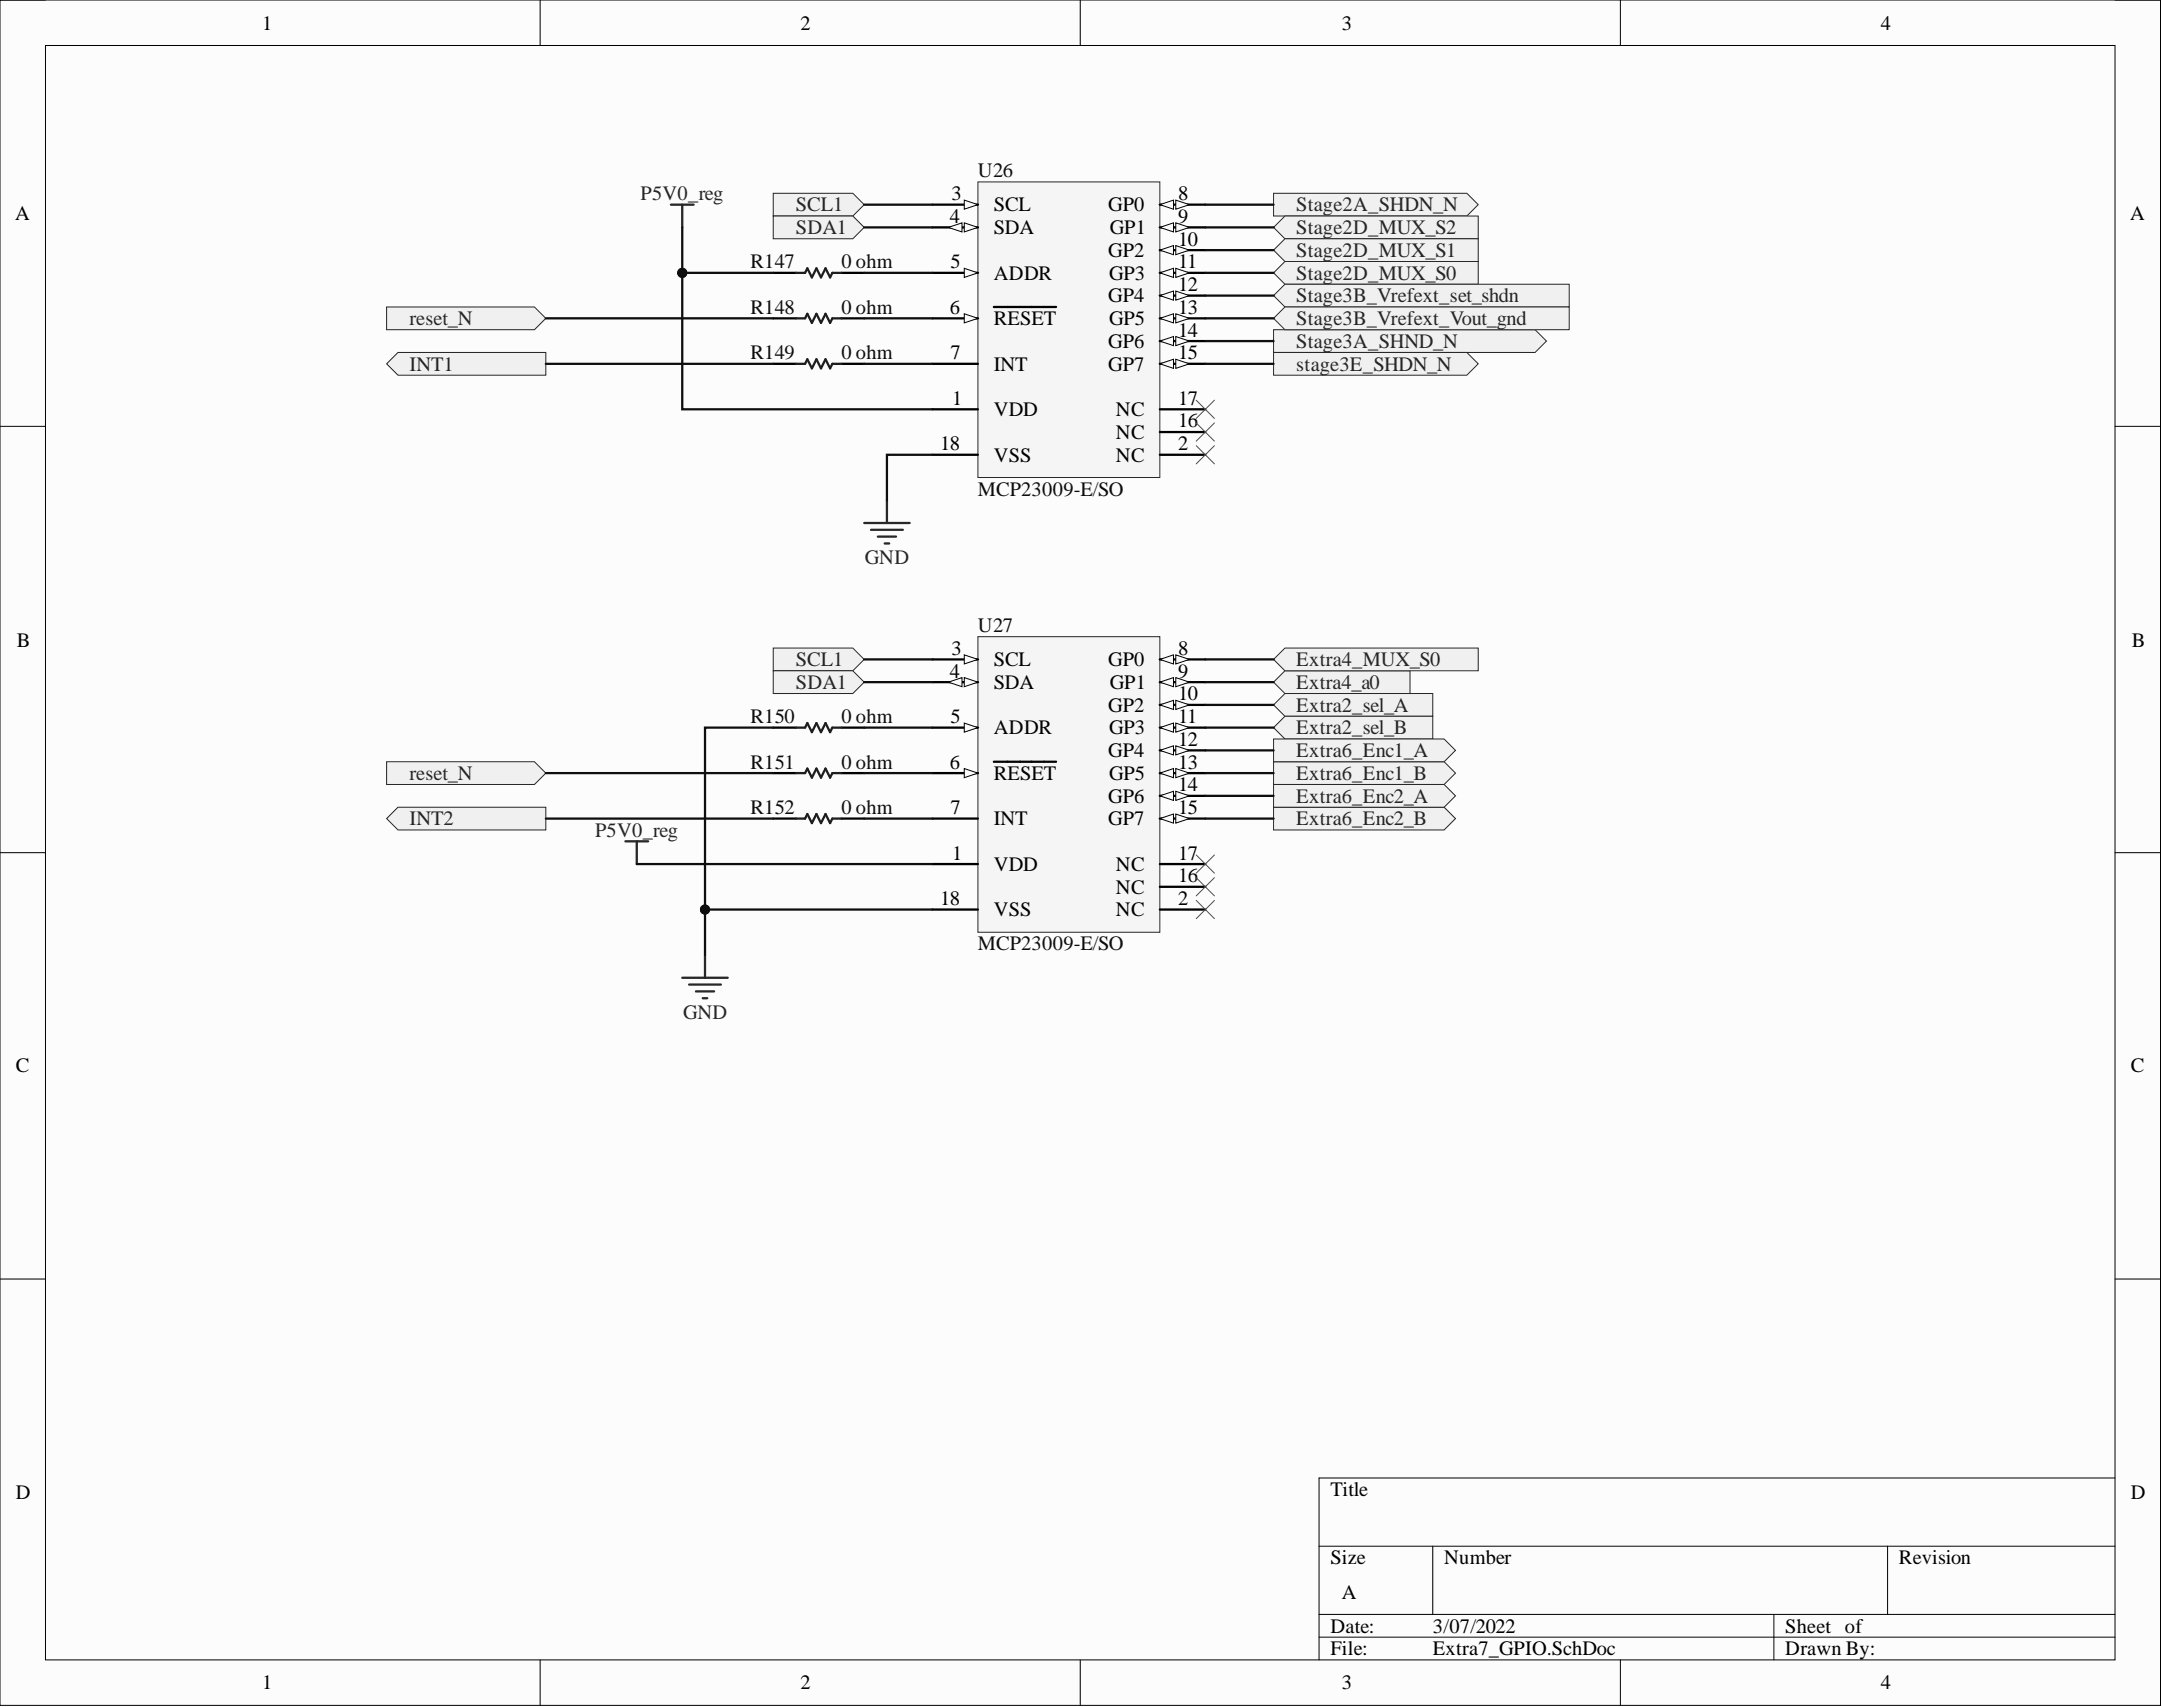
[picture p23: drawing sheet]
<svg xmlns="http://www.w3.org/2000/svg" width="241mm" height="190mm" viewBox="0 0 241 190" stroke-linecap="round" stroke-linejoin="round" font-family="sans-serif">
<defs><g id="words">
<g font-size="2.3">
<text x="29.3" y="3.3">1</text>
<text x="89.3" y="3.3">2</text>
<text x="149.8" y="3.3">3</text>
<text x="209.9" y="3.3">4</text>
<text x="106.2" y="22.3">3</text>
<text x="110.9" y="23.6">SCL</text>
<text x="123.7" y="23.6">GP0</text>
<text x="131.5" y="22.3">8</text>
<text x="1.7" y="24.5">A</text>
<text x="106" y="24.9">4</text>
<text x="106.1" y="29.9">5</text>
<text x="110.9" y="26.1">SDA</text>
<text x="123.7" y="28.7">GP2</text>
<text x="123.9" y="26.1">GP1</text>
<text x="131.5" y="24.9">9</text>
<text x="131.5" y="27.4">10</text>
<text x="131.5" y="29.9">11</text>
<text x="237.7" y="24.5">A</text>
<text x="106" y="35">6</text>
<text x="110.9" y="31.2">ADDR</text>
<text x="123.7" y="33.8">GP4</text>
<text x="123.8" y="31.2">GP3</text>
<text x="131.5" y="32.5">12</text>
<text x="131.5" y="35">13</text>
<text x="106.1" y="40.1">7</text>
<text x="110.9" y="36.3">RESET</text>
<text x="110.9" y="41.4">INT</text>
<text x="123.7" y="38.8">GP6</text>
<text x="123.7" y="41.4">GP7</text>
<text x="123.8" y="36.3">GP5</text>
<text x="131.5" y="37.6">14</text>
<text x="131.5" y="40.1">15</text>
<text x="106.3" y="45.2">1</text>
<text x="110.9" y="46.4">VDD</text>
<text x="124.5" y="46.4">NC</text>
<text x="131.5" y="47.7">16</text>
<text x="131.5" y="45.2">17</text>
<text x="104.9" y="50.2">18</text>
<text x="110.9" y="51.5">VSS</text>
<text x="124.5" y="49">NC</text>
<text x="124.5" y="51.5">NC</text>
<text x="131.5" y="50.2">2</text>
<text x="1.9" y="72.2">B</text>
<text x="106" y="75.6">4</text>
<text x="106.2" y="73.1">3</text>
<text x="110.9" y="74.4">SCL</text>
<text x="110.9" y="76.9">SDA</text>
<text x="123.7" y="74.4">GP0</text>
<text x="123.9" y="76.9">GP1</text>
<text x="131.5" y="73.1">8</text>
<text x="131.5" y="75.6">9</text>
<text x="237.9" y="72.2">B</text>
<text x="106.1" y="80.7">5</text>
<text x="110.9" y="82">ADDR</text>
<text x="123.7" y="79.4">GP2</text>
<text x="123.8" y="82">GP3</text>
<text x="131.5" y="78.2">10</text>
<text x="131.5" y="80.7">11</text>
<text x="131.5" y="83.2">12</text>
<text x="106" y="85.8">6</text>
<text x="110.9" y="87">RESET</text>
<text x="123.7" y="84.5">GP4</text>
<text x="123.7" y="89.6">GP6</text>
<text x="123.8" y="87">GP5</text>
<text x="131.5" y="85.8">13</text>
<text x="131.5" y="88.3">14</text>
<text x="106.1" y="90.8">7</text>
<text x="106.3" y="95.9">1</text>
<text x="110.9" y="92.1">INT</text>
<text x="123.7" y="92.1">GP7</text>
<text x="131.5" y="95.9">17</text>
<text x="131.5" y="90.8">15</text>
<text x="104.9" y="101">18</text>
<text x="110.9" y="97.2">VDD</text>
<text x="124.5" y="99.7">NC</text>
<text x="124.5" y="97.2">NC</text>
<text x="131.5" y="98.5">16</text>
<text x="131.5" y="101">2</text>
<text x="110.9" y="102.3">VSS</text>
<text x="124.5" y="102.3">NC</text>
<text x="1.8" y="119.7">C</text>
<text x="237.8" y="119.7">C</text>
<text x="1.8" y="167.3">D</text>
<text x="148.5" y="167">Title</text>
<text x="237.8" y="167.3">D</text>
<text x="148.5" y="174.6">Size</text>
<text x="149.8" y="178.4">A</text>
<text x="161.2" y="174.6">Number</text>
<text x="211.9" y="174.6">Revision</text>
<text x="148.5" y="182.2">Date:</text>
<text x="148.5" y="184.7">File:</text>
<text x="159.9" y="182.2">3/07/2022</text>
<text x="159.9" y="184.7">Extra7_GPIO.SchDoc</text>
<text x="199.3" y="182.2">Sheet of</text>
<text x="199.3" y="184.7">Drawn By:</text>
<text x="29.3" y="188.5">1</text>
<text x="89.3" y="188.5">2</text>
<text x="149.8" y="188.5">3</text>
<text x="209.9" y="188.5">4</text>
</g>
<g font-size="2.3" fill="#262626">
<text x="71.5" y="22.3">P5V0_reg</text>
<text x="88.8" y="23.6">SCL1</text>
<text x="144.7" y="23.6">Stage2A_SHDN_N</text>
<text x="88.8" y="26.1">SDA1</text>
<text x="144.7" y="26.1">Stage2D_MUX_S2</text>
<text x="144.7" y="28.7">Stage2D_MUX_S1</text>
<text x="144.7" y="31.2">Stage2D_MUX_S0</text>
<text x="144.7" y="33.8">Stage3B_Vrefext_set_shdn</text>
<text x="45.7" y="36.3">reset_N</text>
<text x="45.7" y="41.4">INT1</text>
<text x="144.7" y="38.8">Stage3A_SHND_N</text>
<text x="144.7" y="36.3">Stage3B_Vrefext_Vout_gnd</text>
<text x="144.7" y="41.4">stage3E_SHDN_N</text>
<text x="96.5" y="62.9">GND</text>
<text x="88.8" y="74.4">SCL1</text>
<text x="88.8" y="76.9">SDA1</text>
<text x="144.7" y="76.9">Extra4_a0</text>
<text x="144.7" y="74.4">Extra4_MUX_S0</text>
<text x="144.7" y="79.4">Extra2_sel_A</text>
<text x="144.7" y="82">Extra2_sel_B</text>
<text x="45.7" y="87">reset_N</text>
<text x="144.7" y="87">Extra6_Enc1_B</text>
<text x="144.7" y="84.5">Extra6_Enc1_A</text>
<text x="144.7" y="89.6">Extra6_Enc2_A</text>
<text x="45.7" y="92.1">INT2</text>
<text x="66.4" y="93.4">P5V0_reg</text>
<text x="144.7" y="92.1">Extra6_Enc2_B</text>
<text x="76.2" y="113.7">GND</text>
</g>
<g font-size="2.3" fill="#0e0e0e">
<text x="109.1" y="19.8">U26</text>
<text x="83.8" y="29.9">R147</text>
<text x="93.9" y="29.9">0 ohm</text>
<text x="83.8" y="35">R148</text>
<text x="93.9" y="35">0 ohm</text>
<text x="83.8" y="40.1">R149</text>
<text x="93.9" y="40.1">0 ohm</text>
<text x="109.1" y="55.3">MCP23009-E/SO</text>
<text x="109.1" y="70.5">U27</text>
<text x="83.8" y="80.7">R150</text>
<text x="93.9" y="80.7">0 ohm</text>
<text x="83.8" y="85.8">R151</text>
<text x="93.9" y="85.8">0 ohm</text>
<text x="83.8" y="90.8">R152</text>
<text x="93.9" y="90.8">0 ohm</text>
<text x="109.1" y="106.1">MCP23009-E/SO</text>
</g>
</g></defs>
<path d="M0 0h241.1v190.3h-241.1z" fill-rule="evenodd" fill="#fcfcfc"/>
<path d="M0 0h241.1v190.3h-241.1z" fill="none" stroke="#000" stroke-width=".11"/>
<path d="M5.1 5.1h231v180.1h-231z" fill-rule="evenodd" fill="#fcfcfc"/>
<g fill="none" stroke="#000" stroke-width=".11">
<path d="M0 0h5.1M5.1 5.1h231v180.1h-231zM60.3 0v5.1M120.6 0v5.1M180.8 0v5.1M236.1 0h5v5.1M0 47.6h5.1M236.1 47.6h5M0 95.2h5.1M236.1 95.2h5M0 142.7h5.1M236.1 142.7h5"/>
<path d="M147.2 172.6h88.9M159.9 172.6v7.6M210.7 172.6v7.6M236.1 164.9h-88.9v20.3M60.3 185.2v5.1M120.6 185.2v5.1M147.2 180.2h88.9M147.2 182.7h88.9M180.8 185.2v5.1M198 180.2v5M241.1 185.2v5.1"/>
</g>
<path d="M142.1 21.6h21.6l1.3 1.2-1.3 1.3h-21.6z" fill-rule="evenodd" fill="#f0f0f0"/>
<path d="M142.1 21.6h21.6l1.3 1.2-1.3 1.3h-21.6z" fill="none" stroke="#262626" stroke-width=".11"/>
<path d="M142.1 25.4l1.3-1.3h21.6v2.5h-21.6z" fill-rule="evenodd" fill="#f0f0f0"/>
<path d="M142.1 25.4l1.3-1.3h21.6v2.5h-21.6z" fill="none" stroke="#262626" stroke-width=".11"/>
<path d="M142.1 27.9l1.3-1.3h21.6v2.6h-21.6z" fill-rule="evenodd" fill="#f0f0f0"/>
<path d="M142.1 27.9l1.3-1.3h21.6v2.6h-21.6z" fill="none" stroke="#262626" stroke-width=".11"/>
<path d="M142.1 30.5l1.3-1.3h21.6v2.5h-21.6z" fill-rule="evenodd" fill="#f0f0f0"/>
<path d="M142.1 30.5l1.3-1.3h21.6v2.5h-21.6z" fill="none" stroke="#262626" stroke-width=".11"/>
<path d="M142.1 36.8h29.2l1.3 1.3-1.3 1.2h-29.2z" fill-rule="evenodd" fill="#f0f0f0"/>
<path d="M142.1 36.8h29.2l1.3 1.3-1.3 1.2h-29.2z" fill="none" stroke="#262626" stroke-width=".11"/>
<path d="M142.1 33l1.3-1.3h31.7v2.6h-31.7z" fill-rule="evenodd" fill="#f0f0f0"/>
<path d="M142.1 33l1.3-1.3h31.7v2.6h-31.7z" fill="none" stroke="#262626" stroke-width=".11"/>
<path d="M142.1 35.5l1.3-1.2h31.7v2.5h-31.7z" fill-rule="evenodd" fill="#f0f0f0"/>
<path d="M142.1 35.5l1.3-1.2h31.7v2.5h-31.7z" fill="none" stroke="#262626" stroke-width=".11"/>
<path d="M142.1 39.3h21.6l1.3 1.3-1.3 1.3h-21.6z" fill-rule="evenodd" fill="#f0f0f0"/>
<path d="M142.1 39.3h21.6l1.3 1.3-1.3 1.3h-21.6z" fill="none" stroke="#262626" stroke-width=".11"/>
<path d="M109.1 20.3h20.4v33h-20.4z" fill-rule="evenodd" fill="#f5f5f5"/>
<path d="M109.1 20.3h20.4v33h-20.4z" fill="none" stroke="#262626" stroke-width=".11"/>
<path d="M104.1 30.5h5M129.5 48.2h5M129.5 45.7h5" fill="none" stroke="#000" stroke-width=".25"/>
<path d="M107.6 29.9l1.5 .6-1.5 .5z" fill="#fbfbfb"/>
<path d="M107.6 29.9l1.5 .6-1.5 .5z" fill="none" stroke="#000" stroke-width=".11"/>
<path d="M104.1 35.5h5" fill="none" stroke="#000" stroke-width=".25"/>
<path d="M107.6 35l1.5 .5-1.5 .5z" fill="#fbfbfb"/>
<path d="M107.6 35l1.5 .5-1.5 .5z" fill="none" stroke="#000" stroke-width=".11"/>
<path d="M110.9 34.3h7M129.5 22.8h5M104.1 40.6h5M129.5 50.8h5" fill="none" stroke="#000" stroke-width=".25"/>
<path d="M129.5 22.8l1.5-.5v1z" fill="#fbfbfb"/>
<path d="M129.5 22.8l1.5-.5v1z" fill="none" stroke="#000" stroke-width=".11"/>
<path d="M131.2 22.3l1.5 .5-1.5 .5z" fill="#fbfbfb"/>
<path d="M131.2 22.3l1.5 .5-1.5 .5z" fill="none" stroke="#000" stroke-width=".11"/>
<path d="M129.5 25.4h5" fill="none" stroke="#000" stroke-width=".25"/>
<path d="M129.5 25.4l1.5-.5v1z" fill="#fbfbfb"/>
<path d="M129.5 25.4l1.5-.5v1z" fill="none" stroke="#000" stroke-width=".11"/>
<path d="M131.2 24.9l1.5 .5-1.5 .5z" fill="#fbfbfb"/>
<path d="M131.2 24.9l1.5 .5-1.5 .5z" fill="none" stroke="#000" stroke-width=".11"/>
<path d="M129.5 27.9h5" fill="none" stroke="#000" stroke-width=".25"/>
<path d="M129.5 27.9l1.5-.5v1z" fill="#fbfbfb"/>
<path d="M129.5 27.9l1.5-.5v1z" fill="none" stroke="#000" stroke-width=".11"/>
<path d="M131.2 27.4l1.5 .5-1.5 .5z" fill="#fbfbfb"/>
<path d="M131.2 27.4l1.5 .5-1.5 .5z" fill="none" stroke="#000" stroke-width=".11"/>
<path d="M129.5 30.5h5" fill="none" stroke="#000" stroke-width=".25"/>
<path d="M129.5 30.5l1.5-.6v1.1z" fill="#fbfbfb"/>
<path d="M129.5 30.5l1.5-.6v1.1z" fill="none" stroke="#000" stroke-width=".11"/>
<path d="M131.2 29.9l1.5 .6-1.5 .5z" fill="#fbfbfb"/>
<path d="M131.2 29.9l1.5 .6-1.5 .5z" fill="none" stroke="#000" stroke-width=".11"/>
<path d="M129.5 33h5" fill="none" stroke="#000" stroke-width=".25"/>
<path d="M129.5 33l1.5-.5v1z" fill="#fbfbfb"/>
<path d="M129.5 33l1.5-.5v1z" fill="none" stroke="#000" stroke-width=".11"/>
<path d="M131.2 32.5l1.5 .5-1.5 .5z" fill="#fbfbfb"/>
<path d="M131.2 32.5l1.5 .5-1.5 .5z" fill="none" stroke="#000" stroke-width=".11"/>
<path d="M129.5 35.5h5" fill="none" stroke="#000" stroke-width=".25"/>
<path d="M129.5 35.5l1.5-.5v1z" fill="#fbfbfb"/>
<path d="M129.5 35.5l1.5-.5v1z" fill="none" stroke="#000" stroke-width=".11"/>
<path d="M131.2 35l1.5 .5-1.5 .5z" fill="#fbfbfb"/>
<path d="M131.2 35l1.5 .5-1.5 .5z" fill="none" stroke="#000" stroke-width=".11"/>
<path d="M129.5 38.1h5" fill="none" stroke="#000" stroke-width=".25"/>
<path d="M129.5 38.1l1.5-.5v1z" fill="#fbfbfb"/>
<path d="M129.5 38.1l1.5-.5v1z" fill="none" stroke="#000" stroke-width=".11"/>
<path d="M131.2 37.6l1.5 .5-1.5 .5z" fill="#fbfbfb"/>
<path d="M131.2 37.6l1.5 .5-1.5 .5z" fill="none" stroke="#000" stroke-width=".11"/>
<path d="M129.5 40.6h5" fill="none" stroke="#000" stroke-width=".25"/>
<path d="M129.5 40.6l1.5-.5v1z" fill="#fbfbfb"/>
<path d="M129.5 40.6l1.5-.5v1z" fill="none" stroke="#000" stroke-width=".11"/>
<path d="M131.2 40.1l1.5 .5-1.5 .5z" fill="#fbfbfb"/>
<path d="M131.2 40.1l1.5 .5-1.5 .5z" fill="none" stroke="#000" stroke-width=".11"/>
<path d="M104.1 22.8h5M104.1 50.8h5M104.1 45.7h5" fill="none" stroke="#000" stroke-width=".25"/>
<path d="M107.6 22.3l1.5 .5-1.5 .5z" fill="#fbfbfb"/>
<path d="M107.6 22.3l1.5 .5-1.5 .5z" fill="none" stroke="#000" stroke-width=".11"/>
<path d="M104.1 25.4h5" fill="none" stroke="#000" stroke-width=".25"/>
<path d="M107.6 24.9l1.5 .5-1.5 .5z" fill="#fbfbfb"/>
<path d="M107.6 24.9l1.5 .5-1.5 .5z" fill="none" stroke="#000" stroke-width=".11"/>
<path d="M105.8 25.4l1.6-.5v1z" fill="#fbfbfb"/>
<path d="M105.8 25.4l1.6-.5v1z" fill="none" stroke="#000" stroke-width=".11"/>
<path d="M86.3 21.6h8.9l1.3 1.2-1.3 1.3h-8.9z" fill-rule="evenodd" fill="#f0f0f0"/>
<path d="M86.3 21.6h8.9l1.3 1.2-1.3 1.3h-8.9z" fill="none" stroke="#262626" stroke-width=".11"/>
<path d="M86.3 24.1h8.9l1.3 1.3-1.3 1.2h-8.9z" fill-rule="evenodd" fill="#f0f0f0"/>
<path d="M86.3 24.1h8.9l1.3 1.3-1.3 1.2h-8.9z" fill="none" stroke="#262626" stroke-width=".11"/>
<path d="M133.5 44.7l2 2M133.5 47.2l2 2M133.5 49.7l2 2.1M135.5 44.7l-2 2M135.5 47.2l-2 2M135.5 49.7l-2 2.1" fill="none" stroke="#4c4c4c" stroke-width=".11"/>
<path d="M96.5 58.4h5M97.2 59.1h3.6M98 59.9h2M99 55.8v2.6M98.7 60.6h.5" fill="none" stroke="#262626" stroke-width=".25"/>
<path d="M142.1 76.1l1.3-1.2h14v2.5h-14z" fill-rule="evenodd" fill="#f0f0f0"/>
<path d="M142.1 76.1l1.3-1.2h14v2.5h-14z" fill="none" stroke="#262626" stroke-width=".11"/>
<path d="M142.1 73.6l1.3-1.3h21.6v2.6h-21.6z" fill-rule="evenodd" fill="#f0f0f0"/>
<path d="M142.1 73.6l1.3-1.3h21.6v2.6h-21.6z" fill="none" stroke="#262626" stroke-width=".11"/>
<path d="M86.3 30.5h2.5M86.3 35.5h2.5M93.9 30.5h2.6M93.9 35.5h2.6M86.3 40.6h2.5M93.9 40.6h2.6" fill="none" stroke="#000" stroke-width=".25"/>
<path d="M88.8 30.5h1.1l.2-.6 .5 1.1 .5-1.1 .5 1.1 .5-1.1 .5 1.1 .3-.5h1M88.8 35.5h1.1l.2-.5 .5 1 .5-1 .5 1 .5-1 .5 1 .3-.5h1M88.8 40.6h1.1l.2-.5 .5 1 .5-1 .5 1 .5-1 .5 1 .3-.5h1" fill="none" stroke="#1c1c1c" stroke-width=".25"/>
<path d="M74.9 22.8h2.5M76.1 22.8v2.6" fill="none" stroke="#262626" stroke-width=".25"/>
<path d="M43.2 34.3h16.4l1.3 1.2-1.3 1.3h-16.4z" fill-rule="evenodd" fill="#f0f0f0"/>
<path d="M43.2 34.3h16.4l1.3 1.2-1.3 1.3h-16.4z" fill="none" stroke="#262626" stroke-width=".11"/>
<path d="M43.2 40.6l1.2-1.3h16.5v2.6h-16.5z" fill-rule="evenodd" fill="#f0f0f0"/>
<path d="M43.2 40.6l1.2-1.3h16.5v2.6h-16.5z" fill="none" stroke="#262626" stroke-width=".11"/>
<path d="M142.1 78.7l1.3-1.3h16.5v2.5h-16.5z" fill-rule="evenodd" fill="#f0f0f0"/>
<path d="M142.1 78.7l1.3-1.3h16.5v2.5h-16.5z" fill="none" stroke="#262626" stroke-width=".11"/>
<path d="M142.1 81.2l1.3-1.3h16.5v2.6h-16.5z" fill-rule="evenodd" fill="#f0f0f0"/>
<path d="M142.1 81.2l1.3-1.3h16.5v2.6h-16.5z" fill="none" stroke="#262626" stroke-width=".11"/>
<path d="M109.1 71.1h20.4v32.9h-20.4z" fill-rule="evenodd" fill="#f5f5f5"/>
<path d="M109.1 71.1h20.4v32.9h-20.4z" fill="none" stroke="#262626" stroke-width=".11"/>
<path d="M104.1 81.2h5M129.5 99h5M129.5 96.4h5" fill="none" stroke="#000" stroke-width=".25"/>
<path d="M107.6 80.7l1.5 .5-1.5 .5z" fill="#fbfbfb"/>
<path d="M107.6 80.7l1.5 .5-1.5 .5z" fill="none" stroke="#000" stroke-width=".11"/>
<path d="M104.1 86.3h5" fill="none" stroke="#000" stroke-width=".25"/>
<path d="M107.6 85.8l1.5 .5-1.5 .5z" fill="#fbfbfb"/>
<path d="M107.6 85.8l1.5 .5-1.5 .5z" fill="none" stroke="#000" stroke-width=".11"/>
<path d="M129.5 73.6h5M104.1 91.4h5M110.9 85h7M129.5 101.5h5" fill="none" stroke="#000" stroke-width=".25"/>
<path d="M129.5 73.6l1.5-.5v1z" fill="#fbfbfb"/>
<path d="M129.5 73.6l1.5-.5v1z" fill="none" stroke="#000" stroke-width=".11"/>
<path d="M131.2 73.1l1.5 .5-1.5 .5z" fill="#fbfbfb"/>
<path d="M131.2 73.1l1.5 .5-1.5 .5z" fill="none" stroke="#000" stroke-width=".11"/>
<path d="M129.5 76.1h5" fill="none" stroke="#000" stroke-width=".25"/>
<path d="M129.5 76.1l1.5-.5v1z" fill="#fbfbfb"/>
<path d="M129.5 76.1l1.5-.5v1z" fill="none" stroke="#000" stroke-width=".11"/>
<path d="M131.2 75.6l1.5 .5-1.5 .5z" fill="#fbfbfb"/>
<path d="M131.2 75.6l1.5 .5-1.5 .5z" fill="none" stroke="#000" stroke-width=".11"/>
<path d="M129.5 78.7h5" fill="none" stroke="#000" stroke-width=".25"/>
<path d="M129.5 78.7l1.5-.5v1z" fill="#fbfbfb"/>
<path d="M129.5 78.7l1.5-.5v1z" fill="none" stroke="#000" stroke-width=".11"/>
<path d="M131.2 78.2l1.5 .5-1.5 .5z" fill="#fbfbfb"/>
<path d="M131.2 78.2l1.5 .5-1.5 .5z" fill="none" stroke="#000" stroke-width=".11"/>
<path d="M129.5 81.2h5" fill="none" stroke="#000" stroke-width=".25"/>
<path d="M129.5 81.2l1.5-.5v1z" fill="#fbfbfb"/>
<path d="M129.5 81.2l1.5-.5v1z" fill="none" stroke="#000" stroke-width=".11"/>
<path d="M131.2 80.7l1.5 .5-1.5 .5z" fill="#fbfbfb"/>
<path d="M131.2 80.7l1.5 .5-1.5 .5z" fill="none" stroke="#000" stroke-width=".11"/>
<path d="M129.5 83.7h5" fill="none" stroke="#000" stroke-width=".25"/>
<path d="M129.5 83.7l1.5-.5v1z" fill="#fbfbfb"/>
<path d="M129.5 83.7l1.5-.5v1z" fill="none" stroke="#000" stroke-width=".11"/>
<path d="M131.2 83.2l1.5 .5-1.5 .5z" fill="#fbfbfb"/>
<path d="M131.2 83.2l1.5 .5-1.5 .5z" fill="none" stroke="#000" stroke-width=".11"/>
<path d="M129.5 86.3h5" fill="none" stroke="#000" stroke-width=".25"/>
<path d="M129.5 86.3l1.5-.5v1z" fill="#fbfbfb"/>
<path d="M129.5 86.3l1.5-.5v1z" fill="none" stroke="#000" stroke-width=".11"/>
<path d="M131.2 85.8l1.5 .5-1.5 .5z" fill="#fbfbfb"/>
<path d="M131.2 85.8l1.5 .5-1.5 .5z" fill="none" stroke="#000" stroke-width=".11"/>
<path d="M129.5 88.8h5" fill="none" stroke="#000" stroke-width=".25"/>
<path d="M129.5 88.8l1.5-.5v1z" fill="#fbfbfb"/>
<path d="M129.5 88.8l1.5-.5v1z" fill="none" stroke="#000" stroke-width=".11"/>
<path d="M131.2 88.3l1.5 .5-1.5 .5z" fill="#fbfbfb"/>
<path d="M131.2 88.3l1.5 .5-1.5 .5z" fill="none" stroke="#000" stroke-width=".11"/>
<path d="M129.5 91.4h5" fill="none" stroke="#000" stroke-width=".25"/>
<path d="M129.5 91.4l1.5-.6v1.1z" fill="#fbfbfb"/>
<path d="M129.5 91.4l1.5-.6v1.1z" fill="none" stroke="#000" stroke-width=".11"/>
<path d="M131.2 90.8l1.5 .6-1.5 .5z" fill="#fbfbfb"/>
<path d="M131.2 90.8l1.5 .6-1.5 .5z" fill="none" stroke="#000" stroke-width=".11"/>
<path d="M104.1 73.6h5M104.1 96.4h5M104.1 101.5h5" fill="none" stroke="#000" stroke-width=".25"/>
<path d="M107.6 73.1l1.5 .5-1.5 .5z" fill="#fbfbfb"/>
<path d="M107.6 73.1l1.5 .5-1.5 .5z" fill="none" stroke="#000" stroke-width=".11"/>
<path d="M104.1 76.1h5" fill="none" stroke="#000" stroke-width=".25"/>
<path d="M107.6 75.6l1.5 .5-1.5 .5z" fill="#fbfbfb"/>
<path d="M107.6 75.6l1.5 .5-1.5 .5z" fill="none" stroke="#000" stroke-width=".11"/>
<path d="M105.8 76.1l1.6-.5v1z" fill="#fbfbfb"/>
<path d="M105.8 76.1l1.6-.5v1z" fill="none" stroke="#000" stroke-width=".11"/>
<path d="M86.3 72.3h8.9l1.3 1.3-1.3 1.3h-8.9z" fill-rule="evenodd" fill="#f0f0f0"/>
<path d="M86.3 72.3h8.9l1.3 1.3-1.3 1.3h-8.9z" fill="none" stroke="#262626" stroke-width=".11"/>
<path d="M86.3 74.9h8.9l1.3 1.2-1.3 1.3h-8.9z" fill-rule="evenodd" fill="#f0f0f0"/>
<path d="M86.3 74.9h8.9l1.3 1.2-1.3 1.3h-8.9z" fill="none" stroke="#262626" stroke-width=".11"/>
<path d="M133.5 95.4l2 2M133.5 98l2 2M135.5 95.4l-2 2M135.5 98l-2 2M133.5 100.5l2 2M135.5 100.5l-2 2" fill="none" stroke="#4c4c4c" stroke-width=".11"/>
<path d="M69.8 93.9h2.5M71.1 93.9v2.5M76.1 109.1h5.1M76.9 109.9h3.6M77.7 110.6h2M78.4 111.4h.5M78.7 106.6v2.5" fill="none" stroke="#262626" stroke-width=".25"/>
<path d="M86.3 81.2h2.5M86.3 86.3h2.5M86.3 91.4h2.5M93.9 81.2h2.6M93.9 86.3h2.6M93.9 91.4h2.6" fill="none" stroke="#000" stroke-width=".25"/>
<path d="M88.8 81.2h1.1l.2-.5 .5 1 .5-1 .5 1 .5-1 .5 1 .3-.5h1M88.8 86.3h1.1l.2-.5 .5 1 .5-1 .5 1 .5-1 .5 1 .3-.5h1M88.8 91.4h1.1l.2-.6 .5 1.1 .5-1.1 .5 1.1 .5-1.1 .5 1.1 .3-.5h1" fill="none" stroke="#1c1c1c" stroke-width=".25"/>
<path d="M43.2 85h16.4l1.3 1.3-1.3 1.2h-16.4z" fill-rule="evenodd" fill="#f0f0f0"/>
<path d="M43.2 85h16.4l1.3 1.3-1.3 1.2h-16.4z" fill="none" stroke="#262626" stroke-width=".11"/>
<path d="M43.2 91.4l1.2-1.3h16.5v2.5h-16.5z" fill-rule="evenodd" fill="#f0f0f0"/>
<path d="M43.2 91.4l1.2-1.3h16.5v2.5h-16.5z" fill="none" stroke="#262626" stroke-width=".11"/>
<path d="M142.1 85h19.1l1.2 1.3-1.2 1.2h-19.1z" fill-rule="evenodd" fill="#f0f0f0"/>
<path d="M142.1 85h19.1l1.2 1.3-1.2 1.2h-19.1z" fill="none" stroke="#262626" stroke-width=".11"/>
<path d="M142.1 82.5h19.1l1.2 1.2-1.2 1.3h-19.1z" fill-rule="evenodd" fill="#f0f0f0"/>
<path d="M142.1 82.5h19.1l1.2 1.2-1.2 1.3h-19.1z" fill="none" stroke="#262626" stroke-width=".11"/>
<path d="M142.1 90.1h19.1l1.2 1.3-1.2 1.2h-19.1z" fill-rule="evenodd" fill="#f0f0f0"/>
<path d="M142.1 90.1h19.1l1.2 1.3-1.2 1.2h-19.1z" fill="none" stroke="#262626" stroke-width=".11"/>
<path d="M142.1 87.5h19.1l1.2 1.3-1.2 1.3h-19.1z" fill-rule="evenodd" fill="#f0f0f0"/>
<path d="M142.1 87.5h19.1l1.2 1.3-1.2 1.3h-19.1z" fill="none" stroke="#262626" stroke-width=".11"/>
<g fill="none" stroke="#0e0e0e" stroke-width=".25">
<path d="M76.1 25.4v20.3h28M96.5 22.8h7.6M96.5 25.4h7.6M96.5 30.5h7.6M134.5 22.8h7.6M134.5 25.4h7.6M134.5 27.9h7.6M134.5 30.5h7.6M134.5 33h7.6M134.5 35.5h7.6M134.5 38.1h7.6M104.1 50.8h-5.1v5"/>
<path d="M134.5 40.6h7.6"/>
</g>
<circle cx="76.1" cy="30.5" r=".51" fill="#0e0e0e"/>
<circle cx="76.1" cy="30.5" r=".51" fill="none" stroke="#0e0e0e" stroke-width=".11"/>
<path d="M76.1 30.5h10.2" fill="none" stroke="#0e0e0e" stroke-width=".25"/>
<circle cx="76.1" cy="30.5" r=".51" fill="#0e0e0e"/>
<circle cx="76.1" cy="30.5" r=".51" fill="none" stroke="#0e0e0e" stroke-width=".11"/>
<g fill="none" stroke="#0e0e0e" stroke-width=".25">
<path d="M60.9 35.5h25.4M96.5 35.5h7.6M60.9 40.6h25.4M96.5 40.6h7.6M96.5 73.6h7.6M96.5 76.1h7.6M134.5 73.6h7.6M134.5 76.1h7.6M134.5 78.7h7.6M134.5 81.2h7.6M134.5 83.7h7.6M134.5 86.3h7.6"/>
<path d="M134.5 88.8h7.6M134.5 91.4h7.6M104.1 101.5h-25.4v5.1"/>
</g>
<circle cx="78.7" cy="101.5" r=".51" fill="#0e0e0e"/>
<circle cx="78.7" cy="101.5" r=".51" fill="none" stroke="#0e0e0e" stroke-width=".11"/>
<path d="M60.9 86.3h25.4M60.9 91.4h25.4M71.1 96.4h33M86.3 81.2h-7.6v20.3M96.5 81.2h7.6M96.5 86.3h7.6M96.5 91.4h7.6" fill="none" stroke="#0e0e0e" stroke-width=".25"/>
<circle cx="78.7" cy="101.5" r=".51" fill="#0e0e0e"/>
<circle cx="78.7" cy="101.5" r=".51" fill="none" stroke="#0e0e0e" stroke-width=".11"/>
<use href="#words"/>
</svg>
